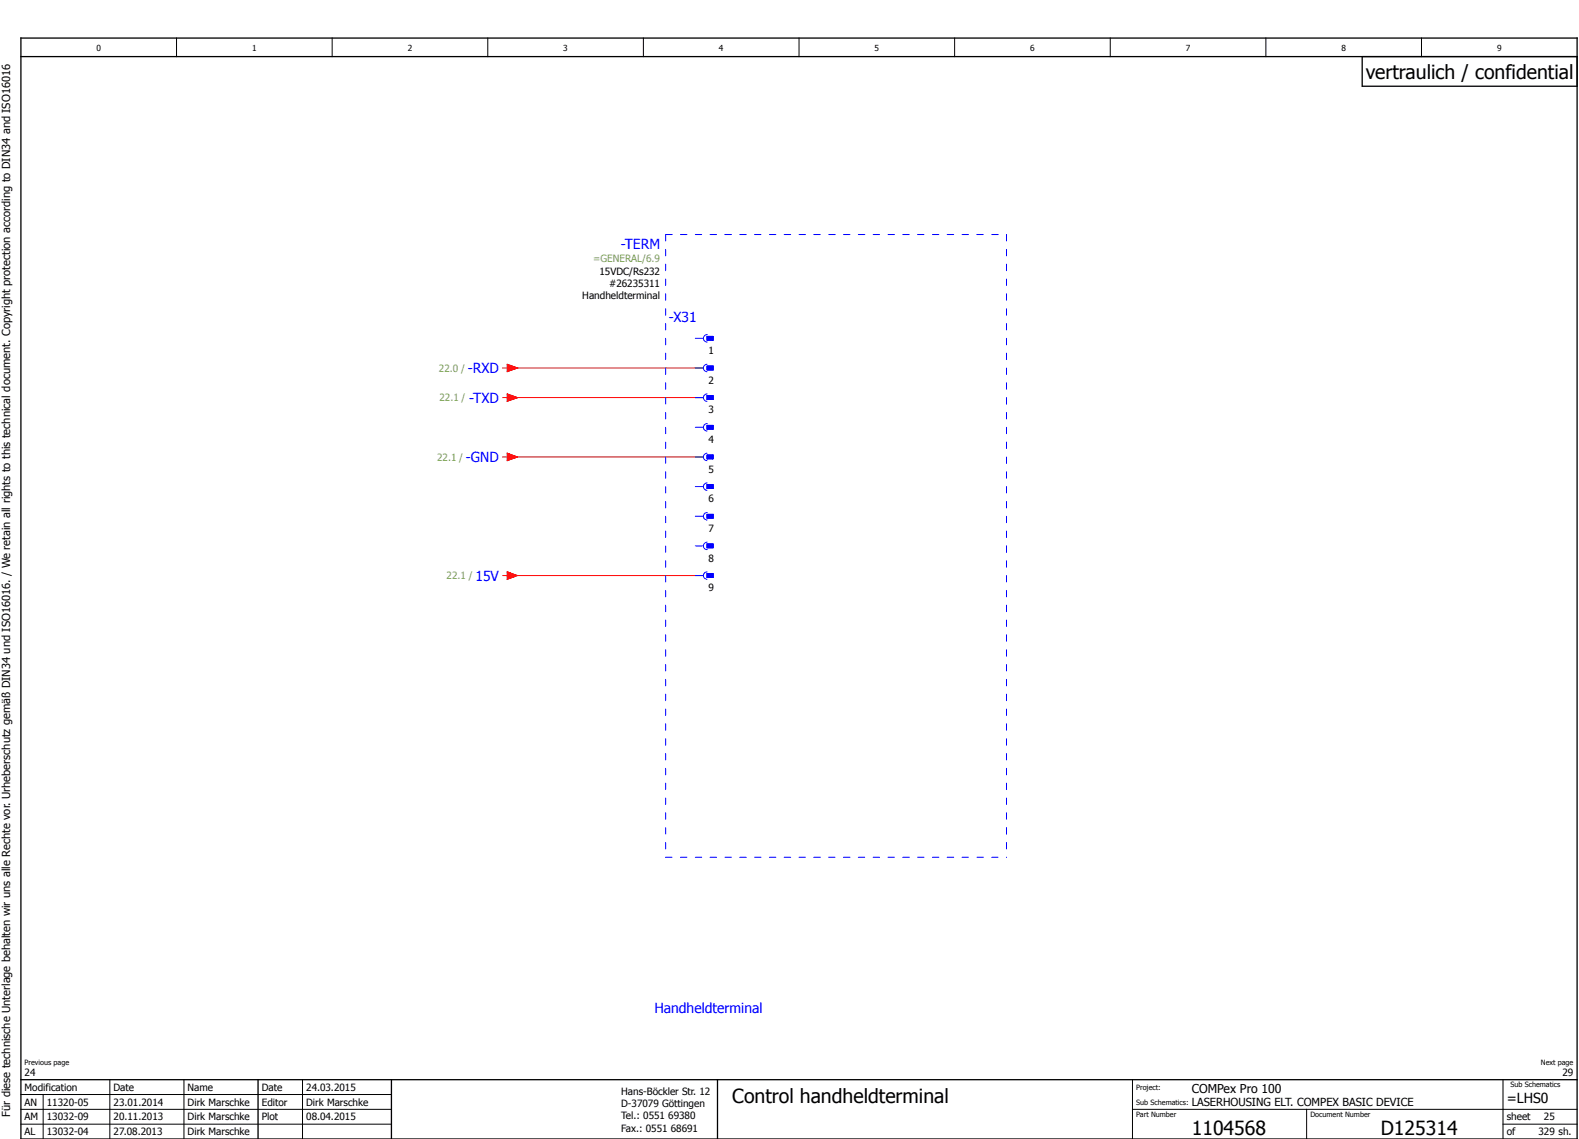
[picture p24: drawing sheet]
<svg xmlns="http://www.w3.org/2000/svg" width="426mm" height="307mm" viewBox="0 0 426 307" stroke-linecap="round" stroke-linejoin="round" font-family="sans-serif">
<defs><g id="words">
<g font-size="5.3">
<text x="368.6" y="21.2">vertraulich / confidential</text>
<text x="197.6" y="297.5">Control handheldterminal</text>
<text x="321.6" y="306.2">1104568</text>
<text x="372.6" y="306.2">D125314</text>
</g>
<g font-size="3.7" fill="#00f">
<text x="167.5" y="67.2">-TERM</text>
<text x="180.5" y="86.9">-X31</text>
<text x="126.2" y="100.6">-RXD</text>
<text x="126.6" y="108.6">-TXD</text>
<text x="125.7" y="124.6">-GND</text>
<text x="128.3" y="156.6">15V</text>
<text x="176.6" y="273.3">Handheldterminal</text>
</g>
<text font-size="3.7" x="406.6" y="297.6">=LHS0</text>
<text font-size="3.3" x="321.6" y="295">COMPex Pro 100</text>
<g font-size="3">
<text x="321.6" y="298.4">LASERHOUSING ELT. COMPEX BASIC DEVICE</text>
<text x="2.7" y="301.3" transform="rotate(-90 2.7 301.3)">Für diese technische Unterlage behalten wir uns alle Rechte vor. Urheberschutz gemäß DIN34 und ISO16016. / We retain all rights to this technical document. Copyright protection according to DIN34 and ISO16016</text>
</g>
<g font-size="2.7" fill="#7ca552">
<text x="160.1" y="70.8">=GENERAL/6.9</text>
<text x="118.5" y="100.3">22.0 /</text>
<text x="118.6" y="108.3">22.1 /</text>
<text x="118" y="124.3">22.1 /</text>
<text x="120.5" y="156.3">22.1 /</text>
</g>
<g font-size="2.7">
<text x="161.8" y="74.1">15VDC/Rs232</text>
<text x="164.4" y="77.3">#26235311</text>
<text x="157.1" y="80.6">Handheldterminal</text>
<text x="191.2" y="95.5">1</text>
<text x="191.2" y="103.5">2</text>
<text x="191.2" y="111.5">3</text>
<text x="191.2" y="119.5">4</text>
<text x="191.2" y="127.5">5</text>
<text x="191.2" y="135.5">6</text>
<text x="191.2" y="143.5">7</text>
<text x="191.2" y="151.5">8</text>
<text x="191.2" y="159.5">9</text>
<text x="6.6" y="290.3">24</text>
<text x="421.7" y="290.3">29</text>
<text x="6.6" y="294.2">Modification</text>
<text x="6.6" y="298.3">AN</text>
<text x="12.6" y="298.3">11320-05</text>
<text x="30.6" y="294.3">Date</text>
<text x="30.6" y="298.3">23.01.2014</text>
<text x="50.6" y="294.3">Name</text>
<text x="50.6" y="298.3">Dirk Marschke</text>
<text x="70.6" y="298.3">Editor</text>
<text x="70.7" y="294.2">Date</text>
<text x="82.6" y="298.3">Dirk Marschke</text>
<text x="82.6" y="294.3">24.03.2015</text>
<text x="167.6" y="295.3">Hans-Böckler Str. 12</text>
<text x="167.6" y="298.8">D-37079 Göttingen</text>
<text x="6.6" y="302.3">AM</text>
<text x="12.6" y="302.3">13032-09</text>
<text x="30.6" y="302.3">20.11.2013</text>
<text x="50.6" y="302.3">Dirk Marschke</text>
<text x="70.6" y="302.3">Plot</text>
<text x="82.6" y="302.3">08.04.2015</text>
<text x="167.6" y="301.8">Tel.: 0551 69380</text>
<text x="167.6" y="305.3">Fax.: 0551 68691</text>
<text x="406.6" y="302.3">sheet</text>
<text x="416.7" y="302.3">25</text>
<text x="6.6" y="306.3">AL</text>
<text x="12.6" y="306.3">13032-04</text>
<text x="30.6" y="306.3">27.08.2013</text>
<text x="50.6" y="306.3">Dirk Marschke</text>
<text x="406.6" y="306.3">of</text>
<text x="415.2" y="306.3">329 sh.</text>
</g>
<g font-size="2.3">
<text x="26" y="13.8">0</text>
<text x="68" y="13.8">1</text>
<text x="110" y="13.8">2</text>
<text x="152" y="13.8">3</text>
<text x="194" y="13.8">4</text>
<text x="236" y="13.8">5</text>
<text x="278" y="13.8">6</text>
<text x="320" y="13.8">7</text>
<text x="362" y="13.8">8</text>
<text x="404" y="13.8">9</text>
</g>
<g font-size="2">
<text x="6.6" y="287.3">Previous page</text>
<text x="415.9" y="287.3">Next page</text>
<text x="306.6" y="294">Project:</text>
<text x="407.6" y="293.3">Sub Schematics</text>
<text x="306.6" y="298">Sub Schematics:</text>
<text x="306.6" y="301.3">Part Number</text>
<text x="353.6" y="301.3">Document Number</text>
</g>
</g></defs>
<g fill="none" stroke="#000" stroke-width=".27">
<path d="M47.6 10.3v5M89.6 10.3v5M131.6 10.3v5M173.6 10.3v5M215.6 10.3v5M257.6 10.3v5M299.6 10.3v5M341.6 10.3v5M383.6 10.3v5M5.6 299.3h100M5.6 295.3h100M11.6 295.3v12"/>
<path d="M29.6 291.3v16M49.6 291.3v16M81.6 291.3v16M305.6 299.3h120M305.6 291.3v16M352.6 299.3v8M405.6 291.3v16M5.6 303.3h100M405.6 303.3h20"/>
</g>
<path d="M5.6 15.3h420M5.6 10.3h420v297h-420zM367.6 15.3v8h58M5.6 291.3h420M69.6 291.3v16M105.6 291.3v16M193.6 291.3v16" fill="none" stroke="#000" stroke-width=".35"/>
<path d="M135.6 99.3h1.3M136.9 98.3l2.7 1-2.7 1M137.6 99.3h52M135.6 107.3h1.3M136.9 106.3l2.7 1-2.7 1M137.6 107.3h52M135.6 123.3h1.3M136.9 122.3l2.7 1-2.7 1M137.6 123.3h52M135.6 155.3h1.3M136.9 154.3l2.7 1-2.7 1M137.6 155.3h52" fill="none" stroke="#f00" stroke-width=".27"/>
<path d="M179.6 63.3h92M179.6 63.3v168M271.6 63.3v168M179.6 231.3h92" fill="none" stroke="#00f" stroke-width=".27" stroke-dasharray="1.7 2.3"/>
<g fill="none" stroke="#00f" stroke-width=".27">
<path d="M187.6 91.3h2M187.6 99.3h2M190.8 90.3a1 1 0 0 0-1 1 1 1 0 0 0 1 1M190.8 98.3a1 1 0 0 0-1 1 1 1 0 0 0 1 1M190.8 90.8h1.6v1h-1.6zM190.8 98.8h1.6v1h-1.6zM187.6 107.3h2M187.6 115.3h2M190.8 106.3a1 1 0 0 0-1 1 1 1 0 0 0 1 1M190.8 114.3a1 1 0 0 0-1 1 1 1 0 0 0 1 1M190.8 106.8h1.6v1h-1.6zM190.8 114.8h1.6v1h-1.6z"/>
<path d="M187.6 123.3h2M187.6 131.3h2M187.6 139.3h2M190.8 122.3a1 1 0 0 0-1 1 1 1 0 0 0 1 1M190.8 130.3a1 1 0 0 0-1 1 1 1 0 0 0 1 1M190.8 138.3a1 1 0 0 0-1 1 1 1 0 0 0 1 1M190.8 122.8h1.6v1h-1.6zM190.8 130.8h1.6v1h-1.6zM190.8 138.8h1.6v1h-1.6zM187.6 147.3h2M187.6 155.3h2M190.8 146.3a1 1 0 0 0-1 1 1 1 0 0 0 1 1"/>
<path d="M190.8 154.3a1 1 0 0 0-1 1 1 1 0 0 0 1 1M190.8 146.8h1.6v1h-1.6zM190.8 154.8h1.6v1h-1.6z"/>
</g>
<g fill="#00f" stroke="#00f" stroke-width=".27">
<path d="M190.8 90.8h1.6v1h-1.6z"/>
<path d="M190.8 98.8h1.6v1h-1.6z"/>
<path d="M190.8 106.8h1.6v1h-1.6z"/>
<path d="M190.8 114.8h1.6v1h-1.6z"/>
<path d="M190.8 122.8h1.6v1h-1.6z"/>
<path d="M190.8 130.8h1.6v1h-1.6z"/>
<path d="M190.8 138.8h1.6v1h-1.6z"/>
<path d="M190.8 146.8h1.6v1h-1.6z"/>
<path d="M190.8 154.8h1.6v1h-1.6z"/>
</g>
<g fill="#f00" stroke="#f00" stroke-width=".27">
<path d="M136.9 98.3l2.7 1-2.7 1z"/>
<path d="M136.9 106.3l2.7 1-2.7 1z"/>
<path d="M136.9 122.3l2.7 1-2.7 1z"/>
<path d="M136.9 154.3l2.7 1-2.7 1z"/>
</g>
<use href="#words"/>
</svg>
